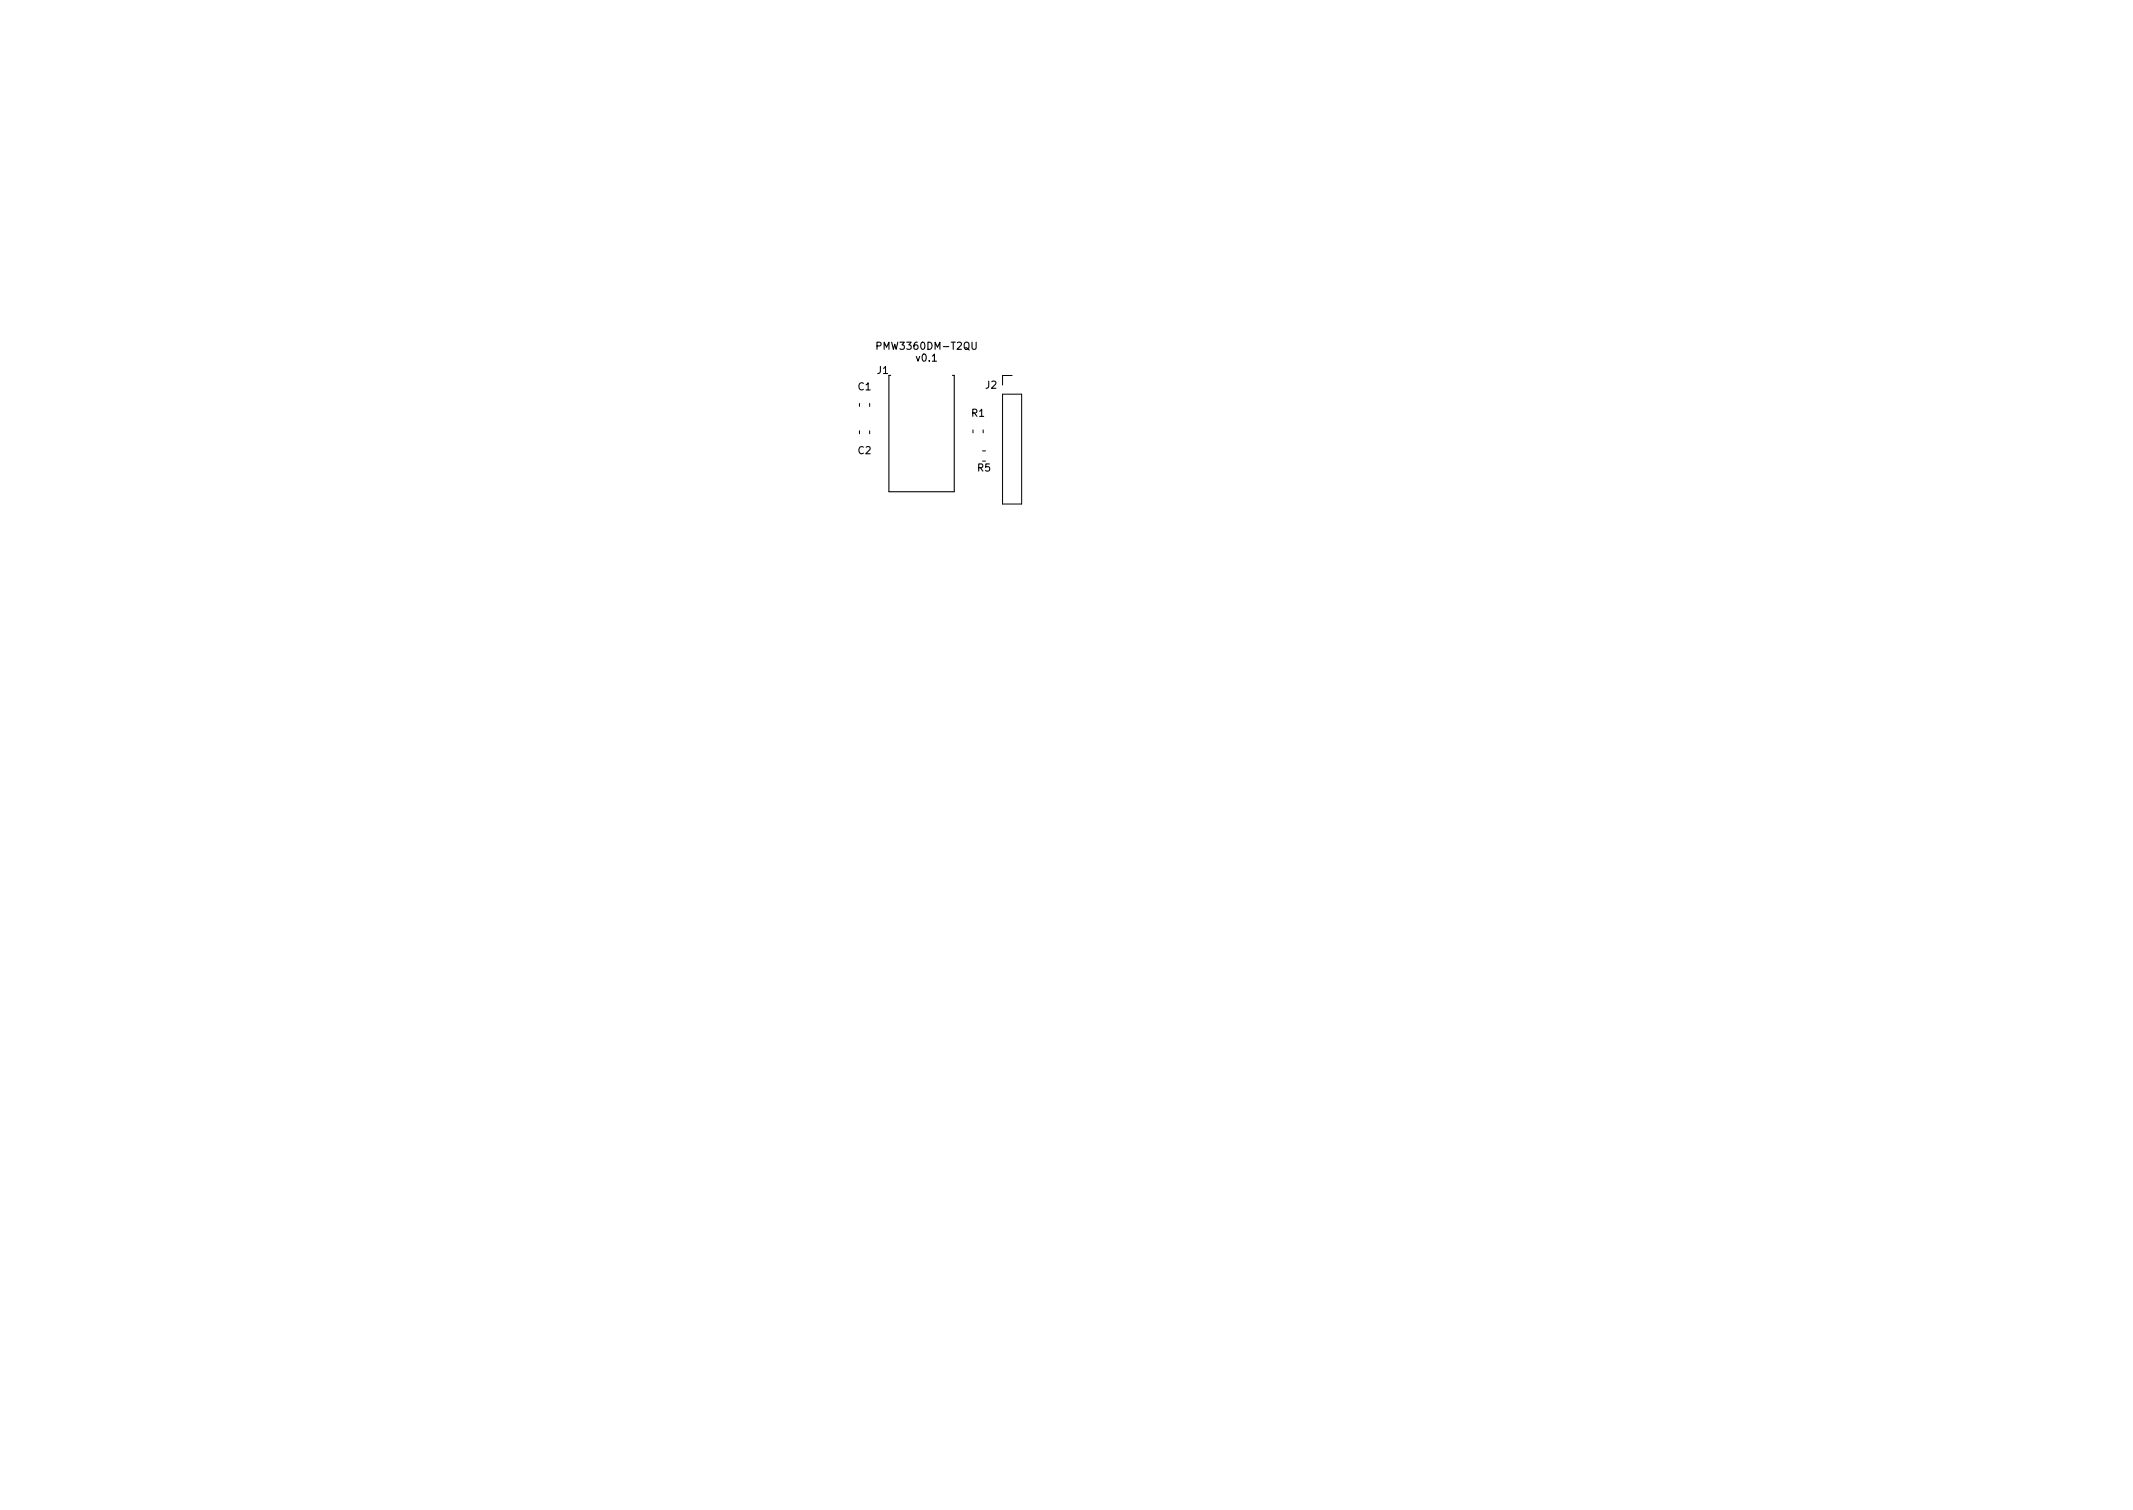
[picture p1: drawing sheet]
<svg xmlns="http://www.w3.org/2000/svg" width="297mm" height="210mm" viewBox="0 0 297 210" stroke-linecap="round" stroke-linejoin="round" font-family="sans-serif">
<defs><g id="words">
<g font-size="1.4">
<text x="122.2" y="52.1">J1</text>
<text x="122.6" y="48.7">PMW3360DM-T2QU</text>
<text x="127.7" y="50.3">v0.1</text>
<text x="119.5" y="54.3">C1</text>
<text x="135.3" y="58">R1</text>
<text x="137.2" y="54.1">J2</text>
<text x="119.5" y="63.2">C2</text>
<text x="136.1" y="65.6">R5</text>
</g>
</g></defs>
<path d="M122.1 48.2l.5-.1 .1-.1v-.3l-.6-.1v1M124 52.3h-.2v16.2h9.1v-16.2h-.3M135.4 47.6v.9l.2 .1h.2l.1-.1v-.9" fill="none" stroke="#000" stroke-width=".15"/>
<path d="M119.7 56.2v.4M119.7 60v.4M121.1 56.2v.4M121.1 60v.4M135.5 59.9v.4M136.9 59.9v.4M139.6 54.9h2.7v15.3h-2.7zM140.9 52.3h-1.3v1.3M136.8 62.8h.4" fill="none" stroke="#000" stroke-width=".14"/>
<use href="#words"/>
</svg>
